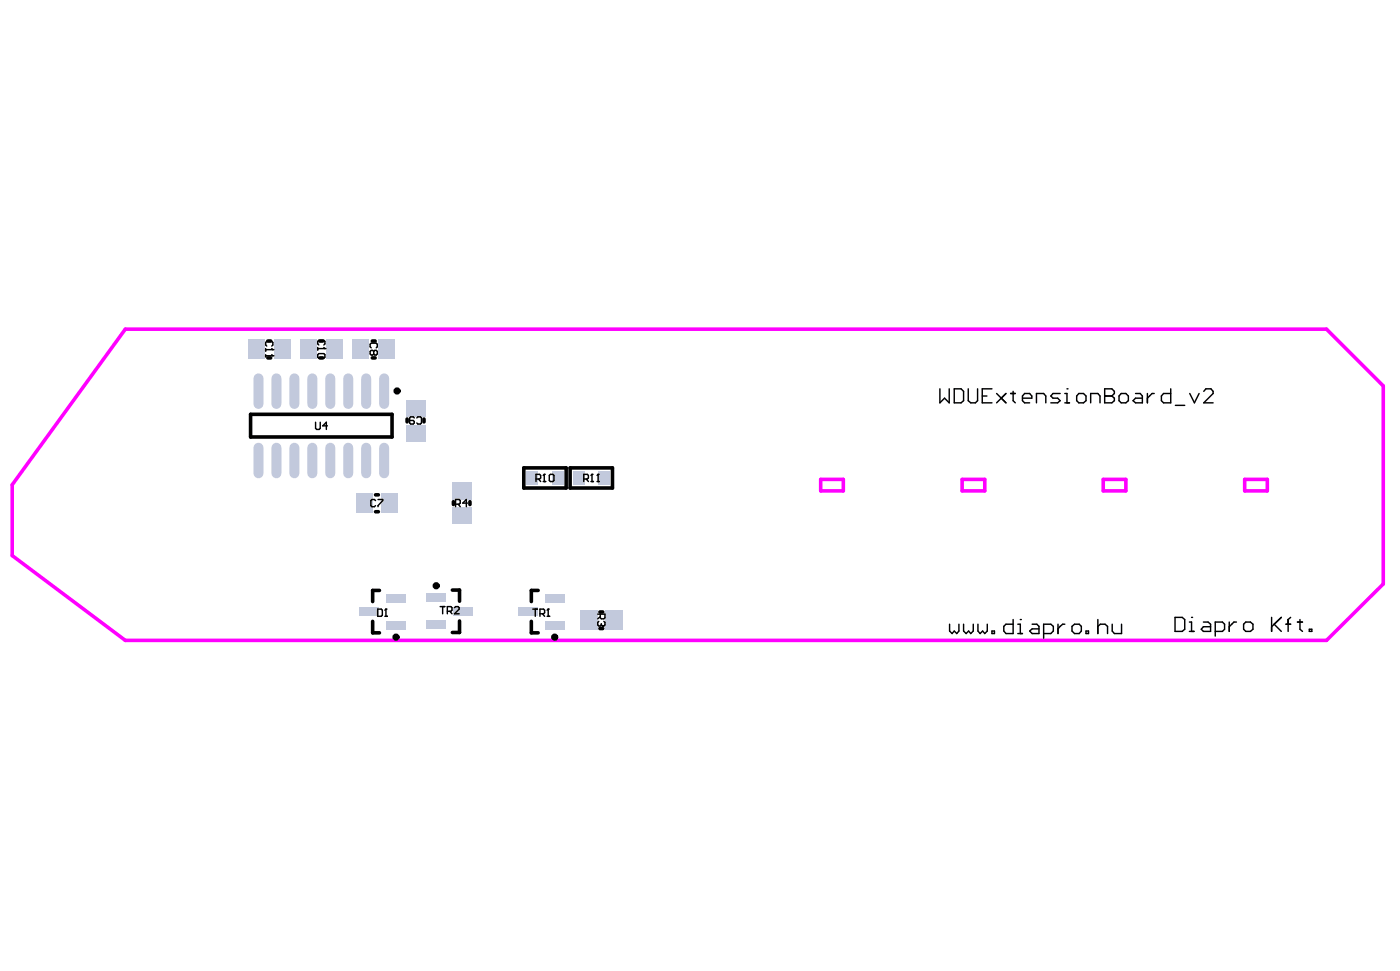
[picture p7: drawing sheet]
<svg xmlns="http://www.w3.org/2000/svg" width="284mm" height="197mm" viewBox="0 0 284 197" stroke-linecap="round" stroke-linejoin="round" font-family="sans-serif">
<path d="M25.4 66.7h243.7l11.5 11.5v40.2l-11.5 11.4h-243.7l-22.9-17.2v-14.3zM166.5 97.2h4.6v2.3h-4.6zM195.2 97.2h4.6v2.3h-4.6zM223.8 97.2h4.6v2.3h-4.6zM252.5 97.2h4.6v2.3h-4.6z" fill="none" stroke="#f0f" stroke-width=".73"/>
<g fill="#c2c9dc">
<path d="M121.4 95.5h2.3v2.8h-2.3z" fill-rule="evenodd"/>
<path d="M116.2 95.5h2.4v2.8h-2.4z" fill-rule="evenodd"/>
<path d="M72.8 123.1h4v1.8h-4z" fill-rule="evenodd"/>
</g>
<path d="M63.4 90.8v5.1M70.6 90.8v5.1M74.3 90.8v5.1" fill="none" stroke="#c2c9dc" stroke-width="2"/>
<path d="M55.5 68.8h3.4v4h-3.4z" fill-rule="evenodd" fill="#c2c9dc"/>
<path d="M52.4 90.8v5.1" fill="none" stroke="#c2c9dc" stroke-width="2"/>
<path d="M50.3 68.8h3.4v4h-3.4z" fill-rule="evenodd" fill="#c2c9dc"/>
<path d="M52.4 76.7v5.2M63.4 76.7v5.2M70.6 76.7v5.2M74.3 76.7v5.2" fill="none" stroke="#c2c9dc" stroke-width="2"/>
<g fill="#c2c9dc">
<path d="M122.9 123.8h3.4v3.8h-3.4z" fill-rule="evenodd"/>
<path d="M117.7 123.8h3.5v3.8h-3.5z" fill-rule="evenodd"/>
<path d="M105 123.1h4v1.8h-4z" fill-rule="evenodd"/>
<path d="M110.5 125.9h4.1v1.7h-4.1z" fill-rule="evenodd"/>
<path d="M110.5 120.4h4.1v1.7h-4.1z" fill-rule="evenodd"/>
<path d="M112 95.5h2.3v2.8h-2.3z" fill-rule="evenodd"/>
<path d="M106.8 95.5h2.4v2.8h-2.4z" fill-rule="evenodd"/>
<path d="M78.4 125.9h4v1.7h-4z" fill-rule="evenodd"/>
<path d="M86.4 125.7h4v1.8h-4z" fill-rule="evenodd"/>
<path d="M78.4 120.4h4v1.7h-4z" fill-rule="evenodd"/>
<path d="M86.5 120.4h4v1.7h-4z" fill-rule="evenodd"/>
<path d="M72.2 100h3.4v4h-3.4z" fill-rule="evenodd"/>
<path d="M77.3 100h3.5v4h-3.5z" fill-rule="evenodd"/>
<path d="M82.4 86.2h4v3.4h-4z" fill-rule="evenodd"/>
<path d="M82.4 81h4v3.4h-4z" fill-rule="evenodd"/>
</g>
<path d="M77.9 90.8v5.1" fill="none" stroke="#c2c9dc" stroke-width="2"/>
<g fill="#c2c9dc">
<path d="M76.6 68.8h3.4v4.1h-3.4z" fill-rule="evenodd"/>
<path d="M71.5 68.8h3.4v4h-3.4z" fill-rule="evenodd"/>
</g>
<path d="M56.1 90.8v5.1M59.7 90.8v5.1M67 90.8v5.1" fill="none" stroke="#c2c9dc" stroke-width="2"/>
<path d="M61 68.8h3.4v4.1h-3.4z" fill-rule="evenodd" fill="#c2c9dc"/>
<path d="M56.1 76.7v5.2M59.7 76.7v5.2M67 76.7v5.2M77.9 76.7v5.2" fill="none" stroke="#c2c9dc" stroke-width="2"/>
<g fill="#c2c9dc">
<path d="M92 123h4v1.7h-4z" fill-rule="evenodd"/>
<path d="M91.7 102.9h3.9v3.4h-3.9z" fill-rule="evenodd"/>
<path d="M91.7 97.7h3.9v3.5h-3.9z" fill-rule="evenodd"/>
<path d="M66.1 68.8h3.4v4.1h-3.4z" fill-rule="evenodd"/>
</g>
<g fill="none" stroke="#000" stroke-width=".73">
<path d="M54.3 72.6h.6M54.3 69.1h.6M64.9 72.6h.6M64.9 69.1h.6M75.5 72.6h.6M75.5 69.1h.6M50.8 84h28.7v4.6h-28.7zM82.6 84.9v.6M86 84.9v.6M106.3 94.9h8.5v4h-8.5zM115.6 94.9h8.6v4h-8.6zM76.2 100.3h.6"/>
<path d="M76.2 103.7h.6M77 119.7h-1.4v2.3M91.8 119.6h1.4v2.3M92 101.7v.6M95.3 101.7v.6M109.2 119.7h-1.4v2.3M75.6 126v2.3h1.4M93.2 125.9v2.3h-1.4M107.8 126v2.3h1.4M121.7 127.4h.6M121.7 124.1h.6"/>
<circle cx="80.5" cy="79.3" r=".36"/>
<circle cx="88.5" cy="118.8" r=".36"/>
<circle cx="80.3" cy="129.2" r=".36"/>
<circle cx="112.5" cy="129.2" r=".36"/>
</g>
<g fill="none" stroke="#000" stroke-width=".29">
<path d="M53.9 70.7v.5M53.9 71.9v.4M53.9 70.9h1.4M53.9 72.1h1.4M54.1 70.2l-.2-.3v-.5l.2-.2h1l.2 .2v.5l-.2 .3M55.1 70.7l.2 .2M55.1 71.9l.2 .2M55.3 70.9h.1M55.3 72.1h.1M64.4 70.4v.6M64.4 70.7h1.5M64.7 69.9l-.3-.2v-.5l.3-.2h1l.2 .2v.5l-.2 .2"/>
<path d="M64.7 71.7h1l.2 .2v.5l-.2 .2h-1l-.3-.2v-.5zM65.7 70.4l.2 .3M65.9 70.7h.1M75.3 70.5l-.2-.2v-.5l.2-.2h1l.2 .2v.5l-.2 .2M75.8 71.2l.2-.2h.3l.2 .2v.6l-.2 .2h-.3l-.2-.2M75.8 71.2l-.2-.2h-.3l-.2 .2v.6l.2 .2h.3l.2-.2M75.8 71.2v.6M190.7 78.8v2.9l.9-1 .9 1v-2.9M193.6 78.8h1.4l.5 .5v1.9l-.5 .5h-1.4zM196.4 78.8v2.4l.5 .5h1l.4-.5v-2.4M201.2 78.8h-2v2.9h2M202.2 79.8l1.9 1.9"/>
<path d="M204.1 79.8l-1.9 1.9M205 79.8h.9M205.5 79.3v1.9l.4 .5M215 79.8h-1.4l-.4 .5 .4 .4h.9l.5 .5-.5 .5h-1.3M216 79.8h.4v1.9M216.4 78.8h.1M218.8 79.8h1l.5 .5v.9l-.5 .5h-1l-.4-.5v-.9zM224.1 78.8h1.4l.5 .5v.5l-.5 .5 .5 .4v.5l-.5 .5h-1.4zM227.4 79.8h1l.5 .5v.9l-.5 .5h-1l-.4-.5v-.9zM230.3 79.8h1l.4 .5v1.4h-1.4l-.5-.5 .5-.5h1.4M232.7 79.8v1.9M234.1 79.8h-.4l-1 .9"/>
<path d="M237.5 78.8v2.9h-1.5l-.4-.5v-.9l.4-.5h1.5M241.3 79.8l1 1.9 .9-1.9M244.2 79.3l.4-.5h1l.5 .5v.5l-1.9 1.9h1.9M64 85.6v1.2l.2 .3h.5l.3-.3v-1.2M66.4 86.3h-.9l.7-.7v1.5M84 84.7l-.2-.2h-.5l-.2 .2v1l.2 .3h.5l.2-.3v-.2l-.2-.3h-.7M84.5 84.7l.3-.2h.5l.2 .2v1l-.2 .3h-.5l-.3-.3M108.7 97.1h.8l.2-.2v-.5l-.2-.2h-.8v1.4M109.2 97.1l.5 .5M110.2 97.6h.5M110.4 96.2h.1M110.4 96.2l-.2 .2"/>
<path d="M110.4 96.2v1.4M111.6 96.2h.5l.3 .2v1l-.3 .2h-.5l-.2-.2v-1zM118.4 97.1h.7l.3-.2v-.5l-.3-.2h-.7v1.4M118.9 97.1l.5 .5M119.9 97.6h.5M120.1 96.2h.1M120.1 96.2l-.2 .2M120.1 96.2v1.4M121.1 97.6h.4M121.3 96.2h.1M121.3 96.2v1.4M121.3 96.2l-.2 .2"/>
<path d="M199.2 80.3h1M207.4 80.7h1.9v-.4l-.4-.5h-1.1l-.4 .5v.9l.4 .5h1.1M210.2 81.7v-1.9h1.5l.4 .5v1.4M216 81.7h.9M221.2 81.7v-1.9h1.5l.4 .5v1.4M224.1 80.3h.1M224.1 80.3h1.4M238.4 82.2h1.9M76.2 101.5l-.2-.2h-.6l-.2 .2v1l.2 .2h.6l.2-.2M76.7 101.3h.9v.2l-.9 1v.2M92.4 102.2h.7l.3-.2v-.5l-.3-.2h-.7v1.4M92.9 102.2l.5 .5"/>
<path d="M94.8 102h-.9l.7-.7v1.4M76.6 123.5h.7l.3 .2v1l-.3 .2h-.7zM78.1 124.9h.5M78.3 123.5h.1M78.3 123.5v1.4M78.3 123.5l-.2 .2M89.3 123h.9M89.8 123v1.4M90.7 123.9h.8l.2-.2v-.5l-.2-.2h-.8v1.4M91.2 123.9l.5 .5M92.2 123.2l.2-.2h.5l.2 .2v.3l-.9 .9h.9M108.1 123.5h.9"/>
<path d="M108.6 123.5v1.4M109.5 124.4h.8l.2-.2v-.5l-.2-.2h-.8v1.4M110 124.4l.5 .5M111 124.9h.5M111.2 123.5h.1M111.2 123.5l-.2 .2M111.2 123.5v1.4M121.3 124.5h1.4v.7l-.2 .3h-.5l-.2-.3v-.7M121.5 126l-.2 .2v.5l.2 .2h.3l.2-.2M121.8 125l-.5 .5M122 126.7l.2 .2M122 126.5v.2"/>
<path d="M122.2 126.9h.1M122.5 126l.2 .2v.5l-.2 .2h-.3M192.6 126.5v1.4l.5 .5 .5-.5 .5 .5 .4-.5v-1.4M195.5 126.5v1.4l.5 .5 .5-.5 .4 .5 .5-.5v-1.4M198.4 126.5v1.4l.4 .5 .5-.5 .5 .5 .5-.5v-1.4M201.2 127.9h.5v.5h-.5zM205.5 125.6v2.8h-1.4l-.5-.5v-.9l.5-.5h1.4M206.5 126.5h.5v1.9M206.5 128.4h.9M207 125.6h.1M209.4 126.5h.9l.5 .5v1.4h-1.4l-.5-.5 .5-.4h1.4M211.7 128.4h1.5l.5-.5v-.9l-.5-.5h-1.5v2.9"/>
<path d="M214.6 126.5v1.9M216 126.5h-.4l-1 1M217.5 127l.5-.5h.9l.4 .5v.9l-.4 .5h-.9l-.5-.5zM220.3 127.9h.5v.5h-.5zM222.7 127l.5-.5h1l.5 .5v1.4M222.7 125.6v2.8M225.6 126.5v1.4l.4 .5h1.5v-1.9M238.4 125.2h1.4l.5 .4v2l-.5 .4h-1.4zM241.3 128h.9M241.3 126.1h.4v1.9M241.7 125.2h.1M244.1 126.1h1l.5 .4v1.5h-1.5l-.4-.4 .4-.5h1.5"/>
<path d="M246.5 128h1.5l.4-.4v-1.1l-.4-.4h-1.5v2.9M249.3 126.1v1.9M250.8 126.1h-.5l-1 1M252.7 126.1h.9l.6 .4v1.1l-.6 .4h-.9l-.4-.4v-1.1zM257.9 125.2v2.8M257.9 127.1l2-1.9-1.4 1.3 1.4 1.5M260.9 126.5h.9M261.8 125.2l-.5 .4v2.4M263.2 126.1h1M263.7 125.6v2l.5 .4M265.6 127.6h.5v.4h-.5z"/>
</g>
</svg>
